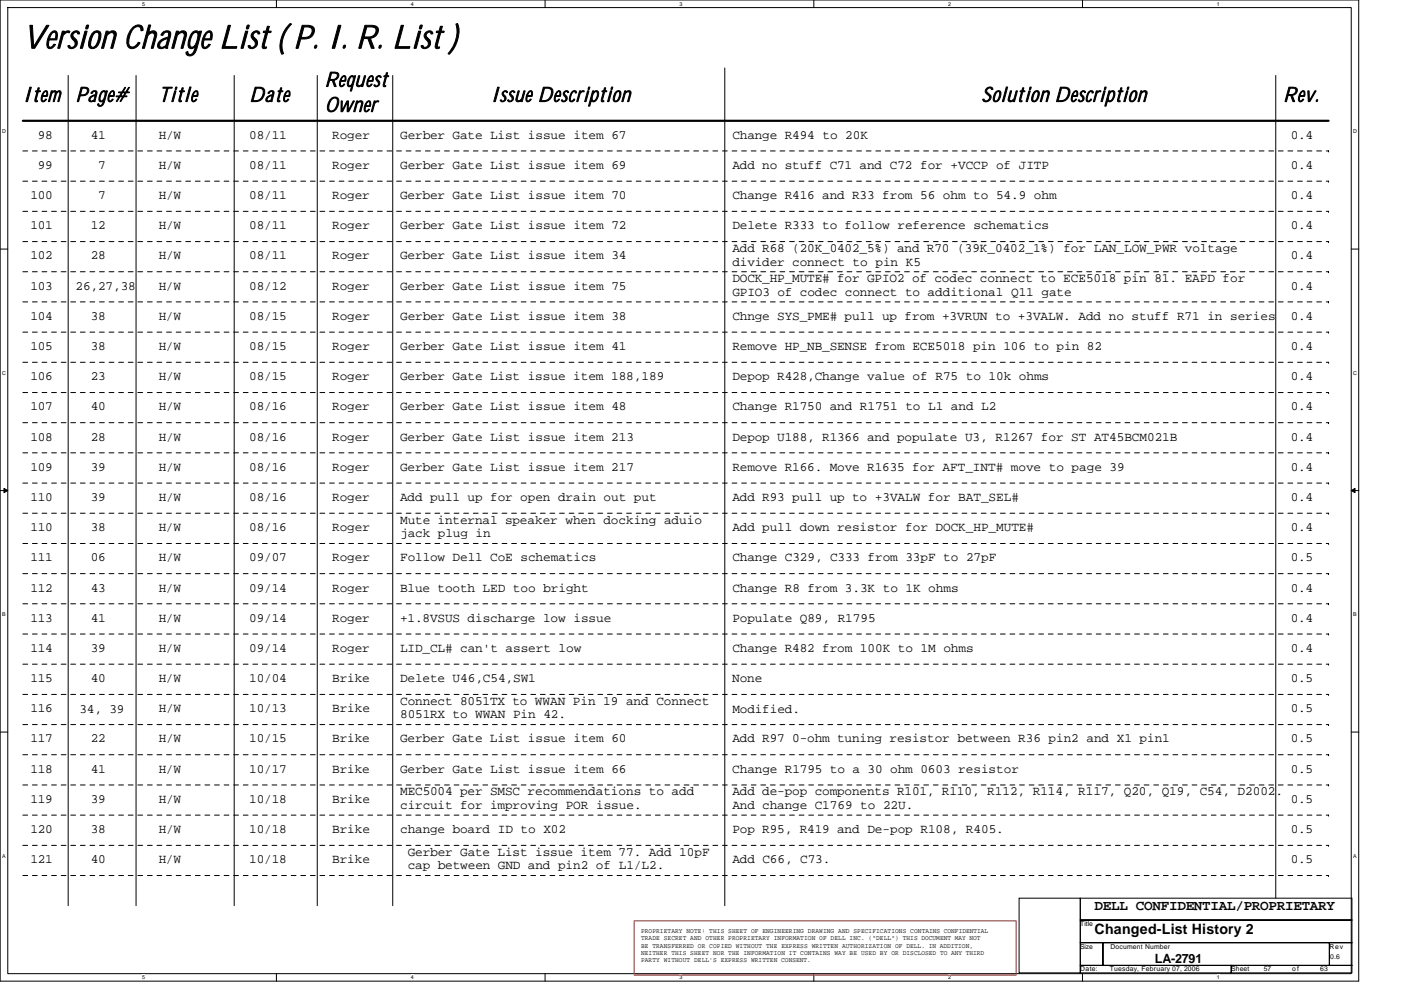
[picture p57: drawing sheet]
<svg xmlns="http://www.w3.org/2000/svg" width="297mm" height="210mm" viewBox="0 0 297 210" stroke-linecap="round" stroke-linejoin="round" font-family="sans-serif">
<defs><g id="words">
<text font-size="6.9" x="4.8" y="10.2">Version Change List ( P. I. R. List )</text>
<g font-size="4.3">
<text x="4.8" y="21.5">Item</text>
<text x="16" y="21.5">Page#</text>
<text x="33.7" y="21.5">Title</text>
<text x="52.8" y="21.5">Date</text>
<text x="68.9" y="18.4">Request</text>
<text x="68.9" y="23.7">Owner</text>
<text x="104" y="21.5">Issue Description</text>
<text x="208.1" y="21.5">Solution Description</text>
<text x="272.1" y="21.5">Rev.</text>
</g>
<g font-size="3">
<text x="232.1" y="193">DELL CONFIDENTIAL/PROPRIETARY</text>
<text x="232.1" y="198.1">Changed-List History 2</text>
</g>
<g font-size="2.7">
<text x="8" y="29.4">98</text>
<text x="19.2" y="29.4">41</text>
<text x="33.7" y="29.4">H/W</text>
<text x="52.8" y="29.4">08/11</text>
<text x="70.5" y="29.4">Roger</text>
<text x="84.9" y="29.4">Gerber Gate List issue item 67</text>
<text x="155.3" y="29.4">Change R494 to 20K</text>
<text x="273.7" y="29.4">0.4</text>
<text x="8" y="35.8">99</text>
<text x="20.8" y="35.8">7</text>
<text x="33.7" y="35.8">H/W</text>
<text x="52.8" y="35.8">08/11</text>
<text x="70.5" y="35.8">Roger</text>
<text x="84.9" y="35.8">Gerber Gate List issue item 69</text>
<text x="155.3" y="35.8">Add no stuff C71 and C72 for +VCCP of JITP</text>
<text x="273.7" y="35.8">0.4</text>
<text x="6.5" y="42.2">100</text>
<text x="20.8" y="42.2">7</text>
<text x="33.7" y="42.2">H/W</text>
<text x="52.9" y="42.2">08/11</text>
<text x="70.5" y="42.2">Roger</text>
<text x="84.8" y="42.2">Gerber Gate List issue item 70</text>
<text x="155.3" y="42.2">Change R416 and R33 from 56 ohm to 54.9 ohm</text>
<text x="273.7" y="42.2">0.4</text>
<text x="6.5" y="48.6">101</text>
<text x="19.2" y="48.6">12</text>
<text x="33.7" y="48.6">H/W</text>
<text x="52.8" y="48.6">08/11</text>
<text x="70.5" y="48.6">Roger</text>
<text x="84.9" y="48.6">Gerber Gate List issue item 72</text>
<text x="155.3" y="53.4">Add R68 (20K_0402_5%) and R70 (39K_0402_1%) for LAN_LOW_PWR voltage</text>
<text x="155.3" y="48.6">Delete R333 to follow reference schematics</text>
<text x="273.7" y="48.6">0.4</text>
<text x="6.5" y="55">102</text>
<text x="19.2" y="55">28</text>
<text x="33.7" y="55">H/W</text>
<text x="52.8" y="55">08/11</text>
<text x="70.4" y="55">Roger</text>
<text x="84.8" y="55">Gerber Gate List issue item 34</text>
<text x="155.3" y="59.8">DOCK_HP_MUTE# for GPIO2 of codec connect to ECE5018 pin 81. EAPD for</text>
<text x="155.3" y="56.3">divider connect to pin K5</text>
<text x="273.7" y="55">0.4</text>
<text x="6.5" y="61.4">103</text>
<text x="16" y="61.4">26,27,38</text>
<text x="33.6" y="61.4">H/W</text>
<text x="52.8" y="61.4">08/12</text>
<text x="70.5" y="61.4">Roger</text>
<text x="84.8" y="61.4">Gerber Gate List issue item 75</text>
<text x="155.3" y="62.7">GPIO3 of codec connect to additional Q11 gate</text>
<text x="273.7" y="61.4">0.4</text>
<text x="6.5" y="67.8">104</text>
<text x="19.2" y="67.8">38</text>
<text x="33.7" y="67.8">H/W</text>
<text x="52.9" y="67.8">08/15</text>
<text x="70.5" y="67.8">Roger</text>
<text x="84.9" y="67.8">Gerber Gate List issue item 38</text>
<text x="155.3" y="67.8">Chnge SYS_PME# pull up from +3VRUN to +3VALW. Add no stuff R71 in series</text>
<text x="273.7" y="67.8">0.4</text>
<text x="6.5" y="74.2">105</text>
<text x="19.2" y="74.2">38</text>
<text x="33.7" y="74.2">H/W</text>
<text x="52.9" y="74.2">08/15</text>
<text x="70.5" y="74.2">Roger</text>
<text x="84.9" y="74.2">Gerber Gate List issue item 41</text>
<text x="155.3" y="74.2">Remove HP_NB_SENSE from ECE5018 pin 106 to pin 82</text>
<text x="273.7" y="74.2">0.4</text>
<text x="6.5" y="80.6">106</text>
<text x="19.2" y="80.6">23</text>
<text x="33.7" y="80.6">H/W</text>
<text x="52.8" y="80.6">08/15</text>
<text x="70.5" y="80.6">Roger</text>
<text x="84.8" y="80.6">Gerber Gate List issue item 188,189</text>
<text x="155.3" y="80.6">Depop R428,Change value of R75 to 10k ohms</text>
<text x="273.7" y="80.6">0.4</text>
<text x="6.5" y="87">107</text>
<text x="19.2" y="87">40</text>
<text x="33.7" y="87">H/W</text>
<text x="52.9" y="87">08/16</text>
<text x="70.5" y="87">Roger</text>
<text x="84.8" y="87">Gerber Gate List issue item 48</text>
<text x="155.3" y="87">Change R1750 and R1751 to L1 and L2</text>
<text x="273.7" y="87">0.4</text>
<text x="6.5" y="93.4">108</text>
<text x="19.2" y="93.4">28</text>
<text x="33.7" y="93.4">H/W</text>
<text x="52.9" y="93.4">08/16</text>
<text x="70.5" y="93.4">Roger</text>
<text x="84.8" y="93.4">Gerber Gate List issue item 213</text>
<text x="155.3" y="93.4">Depop U188, R1366 and populate U3, R1267 for ST AT45BCM021B</text>
<text x="273.7" y="93.4">0.4</text>
<text x="6.5" y="99.8">109</text>
<text x="19.2" y="99.8">39</text>
<text x="33.7" y="99.8">H/W</text>
<text x="52.8" y="99.8">08/16</text>
<text x="70.4" y="99.8">Roger</text>
<text x="84.8" y="99.8">Gerber Gate List issue item 217</text>
<text x="155.3" y="99.8">Remove R166. Move R1635 for AFT_INT# move to page 39</text>
<text x="273.7" y="99.8">0.4</text>
<text x="6.5" y="106.2">110</text>
<text x="19.2" y="106.2">39</text>
<text x="33.7" y="106.2">H/W</text>
<text x="52.8" y="106.2">08/16</text>
<text x="70.4" y="106.2">Roger</text>
<text x="84.8" y="106.2">Add pull up for open drain out put</text>
<text x="155.3" y="106.2">Add R93 pull up to +3VALW for BAT_SEL#</text>
<text x="273.7" y="106.2">0.4</text>
<text x="6.5" y="112.6">110</text>
<text x="19.2" y="112.6">38</text>
<text x="33.7" y="112.6">H/W</text>
<text x="52.8" y="112.6">08/16</text>
<text x="70.5" y="112.6">Roger</text>
<text x="84.9" y="111">Mute internal speaker when docking aduio</text>
<text x="84.9" y="113.9">jack plug in</text>
<text x="155.3" y="112.6">Add pull down resistor for DOCK_HP_MUTE#</text>
<text x="273.7" y="112.6">0.4</text>
<text x="6.5" y="119">111</text>
<text x="19.2" y="119">06</text>
<text x="33.7" y="119">H/W</text>
<text x="52.9" y="119">09/07</text>
<text x="70.5" y="119">Roger</text>
<text x="84.9" y="119">Follow Dell CoE schematics</text>
<text x="155.3" y="119">Change C329, C333 from 33pF to 27pF</text>
<text x="273.7" y="119">0.5</text>
<text x="6.5" y="125.4">112</text>
<text x="19.2" y="125.4">43</text>
<text x="33.7" y="125.4">H/W</text>
<text x="52.8" y="125.4">09/14</text>
<text x="70.5" y="125.4">Roger</text>
<text x="84.8" y="125.4">Blue tooth LED too bright</text>
<text x="155.3" y="125.4">Change R8 from 3.3K to 1K ohms</text>
<text x="273.7" y="125.4">0.4</text>
<text x="6.5" y="131.8">113</text>
<text x="19.2" y="131.8">41</text>
<text x="33.7" y="131.8">H/W</text>
<text x="52.8" y="131.8">09/14</text>
<text x="70.4" y="131.8">Roger</text>
<text x="84.8" y="131.8">+1.8VSUS discharge low issue</text>
<text x="155.3" y="131.8">Populate Q89, R1795</text>
<text x="273.7" y="131.8">0.4</text>
<text x="6.5" y="138.2">114</text>
<text x="19.2" y="138.2">39</text>
<text x="33.7" y="138.2">H/W</text>
<text x="52.8" y="138.2">09/14</text>
<text x="70.4" y="138.2">Roger</text>
<text x="84.8" y="138.2">LID_CL# can't assert low</text>
<text x="155.3" y="138.2">Change R482 from 100K to 1M ohms</text>
<text x="273.7" y="138.2">0.4</text>
<text x="6.5" y="144.6">115</text>
<text x="19.2" y="144.6">40</text>
<text x="33.7" y="144.6">H/W</text>
<text x="52.9" y="144.6">10/04</text>
<text x="70.5" y="144.6">Brike</text>
<text x="84.8" y="144.6">Delete U46,C54,SW1</text>
<text x="84.9" y="149.4">Connect 8051TX to WWAN Pin 19 and Connect</text>
<text x="155.3" y="144.6">None</text>
<text x="273.7" y="144.6">0.5</text>
<text x="6.5" y="151">116</text>
<text x="16.8" y="151.2">34, 39</text>
<text x="33.7" y="151">H/W</text>
<text x="52.8" y="151">10/13</text>
<text x="70.5" y="151">Brike</text>
<text x="84.9" y="152.3">8051RX to WWAN Pin 42.</text>
<text x="155.3" y="151.2">Modified.</text>
<text x="273.7" y="151">0.5</text>
<text x="6.5" y="157.4">117</text>
<text x="19.2" y="157.4">22</text>
<text x="33.7" y="157.4">H/W</text>
<text x="52.8" y="157.4">10/15</text>
<text x="70.4" y="157.4">Brike</text>
<text x="84.8" y="157.4">Gerber Gate List issue item 60</text>
<text x="155.3" y="157.4">Add R97 0-ohm tuning resistor between R36 pin2 and X1 pin1</text>
<text x="273.7" y="157.4">0.5</text>
<text x="6.5" y="163.8">118</text>
<text x="19.2" y="163.8">41</text>
<text x="33.7" y="163.8">H/W</text>
<text x="52.8" y="163.8">10/17</text>
<text x="70.4" y="163.8">Brike</text>
<text x="84.8" y="163.8">Gerber Gate List issue item 66</text>
<text x="155.3" y="163.8">Change R1795 to a 30 ohm 0603 resistor</text>
<text x="273.7" y="163.8">0.5</text>
<text x="6.5" y="170.2">119</text>
<text x="19.2" y="170.2">39</text>
<text x="33.7" y="170.2">H/W</text>
<text x="52.9" y="170.2">10/18</text>
<text x="70.5" y="170.2">Brike</text>
<text x="84.9" y="168.6">MEC5004 per SMSC recommendations to add</text>
<text x="84.9" y="171.5">circuit for improving POR issue.</text>
<text x="155.3" y="171.5">And change C1769 to 22U.</text>
<text x="155.3" y="168.6">Add de-pop components R101, R110, R112, R114, R117, Q20, Q19, C54, D2002.</text>
<text x="273.7" y="170.2">0.5</text>
<text x="6.5" y="176.6">120</text>
<text x="19.2" y="176.6">38</text>
<text x="33.7" y="176.6">H/W</text>
<text x="52.8" y="176.6">10/18</text>
<text x="70.5" y="176.6">Brike</text>
<text x="84.9" y="176.6">change board ID to X02</text>
<text x="155.3" y="176.6">Pop R95, R419 and De-pop R108, R405.</text>
<text x="273.7" y="176.6">0.5</text>
<text x="6.5" y="183">121</text>
<text x="19.2" y="183">40</text>
<text x="33.7" y="183">H/W</text>
<text x="52.8" y="183">10/18</text>
<text x="70.5" y="183">Brike</text>
<text x="86.5" y="181.4">Gerber Gate List issue item 77. Add 10pF</text>
<text x="86.5" y="184.3">cap between GND and pin2 of L1/L2.</text>
<text x="155.3" y="183">Add C66, C73.</text>
<text x="273.7" y="183">0.5</text>
<text x="244.9" y="204.2">LA-2791</text>
</g>
<g font-size="1.4">
<text x="135.9" y="197.8">PROPRIETARY NOTE: THIS SHEET OF ENGINEERING DRAWING AND SPECIFICATIONS CONTAINS CONFIDENTIAL</text>
<text x="229" y="196.4">Title</text>
<text x="135.9" y="199.4">TRADE SECRET AND OTHER PROPRIETARY INFORMATION OF DELL INC. (&quot;DELL&quot;) THIS DOCUMENT MAY NOT</text>
<text x="135.9" y="200.9">BE TRANSFERRED OR COPIED WITHOUT THE EXPRESS WRITTEN AUTHORIZATION OF DELL. IN ADDITION,</text>
<text x="135.9" y="202.5">NEITHER THIS SHEET NOR THE INFORMATION IT CONTAINS WAY BE USED BY OR DISCLOSED TO ANY THIRD</text>
<text x="229" y="201.2">Size</text>
<text x="235.4" y="201.2">Document Number</text>
<text x="281.9" y="201.2">Rev</text>
<text x="282" y="203.2">0.6</text>
<text x="135.9" y="204">PARTY WITHOUT DELL'S EXPRESS WRITTEN CONSENT.</text>
<text x="229" y="206">Date:</text>
<text x="235.3" y="205.8">Tuesday, February 07, 2006</text>
<text x="261" y="206">Sheet</text>
<text x="267.9" y="205.8">57</text>
<text x="274" y="206">of</text>
<text x="279.9" y="205.8">63</text>
</g>
<g font-size="1.1">
<text x="30.1" y="1.2">5</text>
<text x="87.1" y="1.2">4</text>
<text x="144" y="1.2">3</text>
<text x="201" y="1.2">2</text>
<text x="258" y="1.2">1</text>
<text x=".4" y="28.2">D</text>
<text x="286.9" y="28.2">D</text>
<text x=".4" y="79.4">C</text>
<text x="286.9" y="79.4">C</text>
<text x=".4" y="130.6">B</text>
<text x="286.9" y="130.6">B</text>
<text x=".4" y="181.8">A</text>
<text x="286.9" y="181.8">A</text>
<text x="30.1" y="207.6">5</text>
<text x="87.1" y="207.6">4</text>
<text x="144" y="207.6">3</text>
<text x="201" y="207.6">2</text>
<text x="258" y="207.6">1</text>
</g>
</g></defs>
<path d="M0 0h288.1v208h-288.1zM1.6 1.6h284.9v204.8h-284.9z" fill="none" stroke="#000" stroke-width=".21"/>
<g fill="#fff">
<path d="M30.1 .2h.6v1.2h-.6z"/>
<path d="M30.1 206.6h.6v1.3h-.6z"/>
</g>
<path d="M58.6 0v1.6M58.6 206.4v1.6" fill="none" stroke="#000" stroke-width=".21"/>
<g fill="#fff">
<path d="M87.1 .2h.6v1.2h-.6z"/>
<path d="M87.1 206.6h.6v1.3h-.6z"/>
</g>
<path d="M115.6 0v1.6M115.6 206.4v1.6" fill="none" stroke="#000" stroke-width=".21"/>
<g fill="#fff">
<path d="M144 .2h.6v1.2h-.6z"/>
<path d="M144 206.6h.6v1.3h-.6z"/>
</g>
<path d="M172.5 0v1.6M172.5 206.4v1.6" fill="none" stroke="#000" stroke-width=".21"/>
<g fill="#fff">
<path d="M201 .2h.6v1.2h-.6z"/>
<path d="M201 206.6h.6v1.3h-.6z"/>
</g>
<path d="M229.5 0v1.6M229.5 206.4v1.6" fill="none" stroke="#000" stroke-width=".21"/>
<g fill="#fff">
<path d="M258 .2h.6v1.2h-.6z"/>
<path d="M258 206.6h.6v1.3h-.6z"/>
<path d="M.4 27.2h.8v1.3h-.8z"/>
<path d="M286.9 27.2h.8v1.3h-.8z"/>
<path d="M.4 78.4h.8v1.3h-.8z"/>
<path d="M286.9 78.4h.8v1.3h-.8z"/>
</g>
<path d="M0 52.8h1.6M286.5 52.8h1.6" fill="none" stroke="#000" stroke-width=".21"/>
<g fill="#fff">
<path d="M.4 129.6h.8v1.3h-.8z"/>
<path d="M286.9 129.6h.7v1.3h-.7z"/>
</g>
<path d="M0 104h1.6M286.5 104h1.6" fill="none" stroke="#000" stroke-width=".21"/>
<path d="M.8 103.5l.8 .5-.8 .5zM286.5 104l.8-.5v1z" fill="#000" stroke="#000" stroke-width=".21"/>
<g fill="#fff">
<path d="M.4 180.8h.8v1.3h-.8z"/>
<path d="M286.9 180.8h.7v1.3h-.7z"/>
</g>
<g fill="none" stroke="#000" stroke-width=".21">
<path d="M14.5 16v176M28.8 16v176M49.7 16v176M67.3 16v176M83.3 16v176M153.7 14.4v177.6M270.5 16v174.4M0 155.2h1.6M286.5 155.2h1.6M216.1 190.4h12.9v15.9h-12.9zM229 190.4h57.6v4.7h-57.6zM229 195.1h57.6v4.8h-57.6z"/>
<path d="M229 199.9h4.8v4.8h-4.8zM233.8 199.9h48.1v4.8h-48.1zM281.9 199.9h4.7v4.8h-4.7zM229 204.7h32v1.6h-32zM261 204.7h25.6v1.6h-25.6z"/>
</g>
<path d="M4.8 25.6h276.9" fill="none" stroke="#000" stroke-width=".47"/>
<path d="M134.5 195.2h80.9v11.6h-80.9z" fill="none" stroke="#f00" stroke-width=".21"/>
<g fill="none" stroke="#000" stroke-width=".21" stroke-dasharray="1 1 1 1 1 1 1 1">
<path d="M4.8 32h276.9M4.8 38.4h276.9M281.7 32h.1M281.7 38.4h.1M4.8 44.8h276.9M4.8 51.2h276.9M4.8 57.6h276.9M281.7 44.8h.1M281.7 51.2h.1M281.7 57.6h.1M4.8 64h276.9M4.8 70.4h276.9"/>
<path d="M4.8 76.8h276.9M281.7 64h.1M281.7 70.4h.1M281.7 76.8h.1M4.8 83.2h276.9M4.8 89.6h276.9M4.8 96h276.9M281.7 83.2h.1M281.7 89.6h.1M281.7 96h.1M4.8 102.4h276.9M4.8 108.8h276.9"/>
<path d="M4.8 115.2h276.9M281.7 102.4h.1M281.7 108.8h.1M281.7 115.2h.1M4.8 121.6h276.9M4.8 128h276.9M4.8 134.4h276.9M281.7 121.6h.1M281.7 128h.1M281.7 134.4h.1M4.8 140.8h276.9M4.8 147.2h276.9"/>
<path d="M4.8 153.6h276.9M281.7 140.8h.1M281.7 147.2h.1M281.7 153.6h.1M4.8 160h276.9M4.8 166.4h276.9M4.8 172.8h276.9M4.8 179.2h276.9M281.7 160h.1M281.7 166.4h.1M281.7 172.8h.1M281.7 179.2h.1"/>
<path d="M4.8 185.6h276.9M281.7 185.6h.1"/>
</g>
<use href="#words"/>
</svg>
